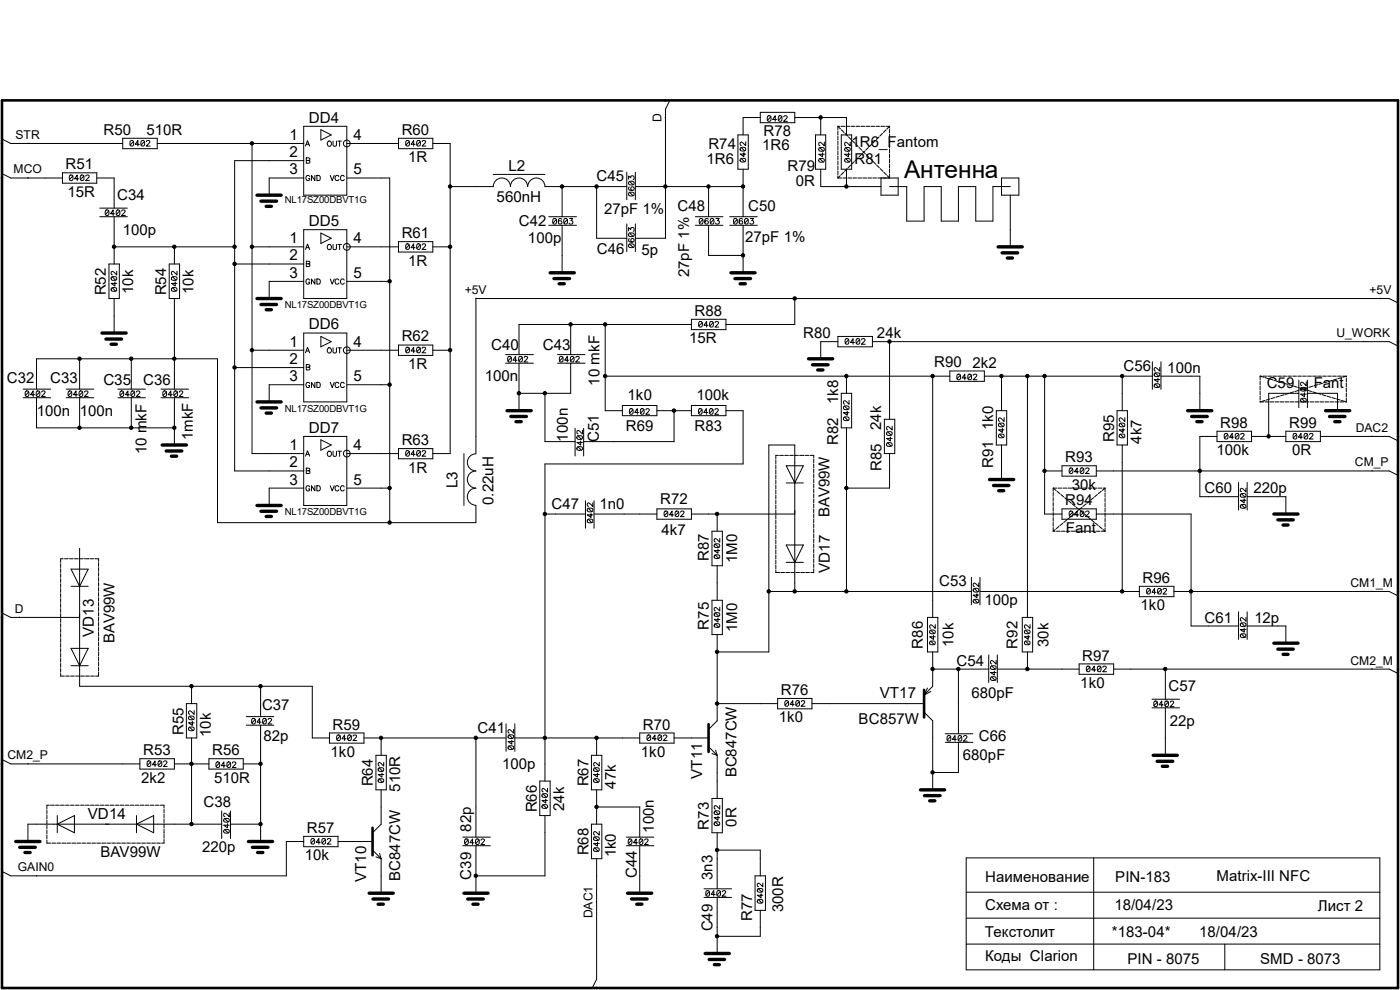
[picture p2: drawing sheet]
<svg xmlns="http://www.w3.org/2000/svg" width="297mm" height="210mm" viewBox="0 0 297 210" stroke-linecap="round" stroke-linejoin="round" font-family="sans-serif">
<defs><g id="words">
<text font-size="5.2" x="191.8" y="37.8">Антенна</text>
<g font-size="3.2">
<text x="22" y="28.6">R50</text>
<text x="31.1" y="28.6">510R</text>
<text x="61.4" y="29.7">1</text>
<text x="65.5" y="26">DD4</text>
<text x="75" y="29.7">4</text>
<text x="85.2" y="28.6">R60</text>
<text x="162" y="29">R78</text>
<text x="13.9" y="35.9">R51</text>
<text x="61.4" y="33.3">2</text>
<text x="86.6" y="34.4">1R</text>
<text x="149.9" y="34.8">1R6</text>
<text x="150.3" y="31.5">R74</text>
<text x="161.7" y="31.9">1R6</text>
<text x="180.6" y="31.1">1R6_Fantom</text>
<text x="181.3" y="34.8">R81</text>
<text x="14.3" y="41.7">15R</text>
<text x="61.4" y="37">3</text>
<text x="75" y="37">5</text>
<text x="107.9" y="36.2">L2</text>
<text x="126.5" y="38.5">C45</text>
<text x="167.1" y="36.3">R79</text>
<text x="168.9" y="39.5">0R</text>
<text x="24.9" y="42.5">C34</text>
<text x="65.5" y="48">DD5</text>
<text x="105.4" y="42.8">560nH</text>
<text x="110.1" y="48">C42</text>
<text x="128.1" y="45.4">27pF 1%</text>
<text x="143.7" y="44.7">C48</text>
<text x="158.7" y="44.7">C50</text>
<text x="26.1" y="49.8">100p</text>
<text x="61.4" y="51.6">1</text>
<text x="75" y="51.6">4</text>
<text x="85.2" y="50.5">R61</text>
<text x="112" y="51.6">100p</text>
<text x="126.6" y="53.9">C46</text>
<text x="158.1" y="51.3">27pF 1%</text>
<text x="61.4" y="55.2">2</text>
<text x="61.4" y="58.9">3</text>
<text x="75" y="58.9">5</text>
<text x="86.6" y="56.3">1R</text>
<text x="136.1" y="54">5p</text>
<text x="146.2" y="58.8" transform="rotate(-90 146.2 58.8)">27pF 1%</text>
<text x="22.4" y="62.7" transform="rotate(-90 22.4 62.7)">R52</text>
<text x="28.3" y="62.4" transform="rotate(-90 28.3 62.4)">10k</text>
<text x="35.2" y="62.7" transform="rotate(-90 35.2 62.7)">R54</text>
<text x="41.1" y="62.4" transform="rotate(-90 41.1 62.4)">10k</text>
<text x="65.5" y="69.9">DD6</text>
<text x="147.4" y="67">R88</text>
<text x="170.4" y="71.8">R80</text>
<text x="186.1" y="71.7">24k</text>
<text x="61.4" y="73.5">1</text>
<text x="61.4" y="77.2">2</text>
<text x="75" y="73.5">4</text>
<text x="85.2" y="72.4">R62</text>
<text x="104.2" y="74.3">C40</text>
<text x="115.1" y="74.3">C43</text>
<text x="146.2" y="72.8">15R</text>
<text x="198.2" y="77.9">R90</text>
<text x="206.3" y="78">2k2</text>
<text x="1.5" y="81.2">C32</text>
<text x="10.6" y="81.2">C33</text>
<text x="21.9" y="81.6">C35</text>
<text x="30.4" y="81.6">C36</text>
<text x="61.4" y="80.9">3</text>
<text x="75" y="80.9">5</text>
<text x="86.6" y="78.3">1R</text>
<text x="102.8" y="80.9">100n</text>
<text x="127.2" y="81.8" transform="rotate(-90 127.2 81.8)">10 mkF</text>
<text x="238.4" y="78.7">C56</text>
<text x="247.6" y="79">100n</text>
<text x="268.7" y="82.3">C59</text>
<text x="278.7" y="82.3">Fant</text>
<text x="7.8" y="88.2">100n</text>
<text x="16.9" y="88.2">100n</text>
<text x="133.1" y="84.9">1k0</text>
<text x="147.8" y="84.9">100k</text>
<text x="177.8" y="85.8" transform="rotate(-90 177.8 85.8)">1k8</text>
<text x="40.9" y="93.3" transform="rotate(-90 40.9 93.3)">1mkF</text>
<text x="61.4" y="95.5">1</text>
<text x="65.5" y="91.8">DD7</text>
<text x="75" y="95.5">4</text>
<text x="85.2" y="94.4">R63</text>
<text x="120.4" y="93.7" transform="rotate(-90 120.4 93.7)">100n</text>
<text x="127" y="93.8" transform="rotate(-90 127 93.8)">C51</text>
<text x="132.8" y="91.4">R69</text>
<text x="147.4" y="91.4">R83</text>
<text x="177.8" y="94.4" transform="rotate(-90 177.8 94.4)">R82</text>
<text x="186.9" y="91.2" transform="rotate(-90 186.9 91.2)">24k</text>
<text x="210.7" y="91.2" transform="rotate(-90 210.7 91.2)">1k0</text>
<text x="236.3" y="93.7" transform="rotate(-90 236.3 93.7)">R95</text>
<text x="242.1" y="94.1" transform="rotate(-90 242.1 94.1)">4k7</text>
<text x="258.9" y="90.8">R98</text>
<text x="273.5" y="90.8">R99</text>
<text x="31.1" y="96.4" transform="rotate(-90 31.1 96.4)">10 mkF</text>
<text x="61.4" y="99.1">2</text>
<text x="86.6" y="100.2">1R</text>
<text x="187" y="99.9" transform="rotate(-90 187 99.9)">R85</text>
<text x="210.7" y="99.2" transform="rotate(-90 210.7 99.2)">R91</text>
<text x="226" y="98.1">R93</text>
<text x="258.1" y="96.6">100k</text>
<text x="274.2" y="96.6">0R</text>
<text x="61.4" y="102.8">3</text>
<text x="75" y="102.8">5</text>
<text x="97.1" y="103.5" transform="rotate(-90 97.1 103.5)">L3</text>
<text x="104.7" y="107.1" transform="rotate(-90 104.7 107.1)">0.22uH</text>
<text x="117" y="107.9">C47</text>
<text x="127.2" y="107.9">1n0</text>
<text x="140" y="106.8">R72</text>
<text x="226" y="107.2">R94</text>
<text x="227.4" y="103.9">30k</text>
<text x="255.6" y="104.6">C60</text>
<text x="265.9" y="104.6">220p</text>
<text x="140.3" y="113.4">4k7</text>
<text x="176" y="109.8" transform="rotate(-90 176 109.8)">BAV99W</text>
<text x="226.1" y="113">Fant</text>
<text x="150.4" y="119" transform="rotate(-90 150.4 119)">R87</text>
<text x="156.4" y="119.5" transform="rotate(-90 156.4 119.5)">1M0</text>
<text x="176" y="121.5" transform="rotate(-90 176 121.5)">VD17</text>
<text x="199.3" y="124.4">C53</text>
<text x="242.4" y="123.7">R96</text>
<text x="208.9" y="128.4">100p</text>
<text x="242" y="129.5">1k0</text>
<text x="19.9" y="135.1" transform="rotate(-90 19.9 135.1)">VD13</text>
<text x="24.3" y="136.4" transform="rotate(-90 24.3 136.4)">BAV99W</text>
<text x="150.4" y="133.6" transform="rotate(-90 150.4 133.6)">R75</text>
<text x="156.4" y="134.2" transform="rotate(-90 156.4 134.2)">1M0</text>
<text x="195.7" y="137.6" transform="rotate(-90 195.7 137.6)">R86</text>
<text x="202.3" y="137.3" transform="rotate(-90 202.3 137.3)">10k</text>
<text x="215.9" y="137.6" transform="rotate(-90 215.9 137.6)">R92</text>
<text x="222.4" y="137.3" transform="rotate(-90 222.4 137.3)">30k</text>
<text x="255.6" y="132.1">C61</text>
<text x="266.1" y="132.1">12p</text>
<text x="202.9" y="141.2">C54</text>
<text x="229.6" y="140.1">R97</text>
<text x="165.7" y="147.4">R76</text>
<text x="186.6" y="148.1">VT17</text>
<text x="206.1" y="148.2">680pF</text>
<text x="229.2" y="145.9">1k0</text>
<text x="247.9" y="146.7">C57</text>
<text x="38.9" y="155.9" transform="rotate(-90 38.9 155.9)">R55</text>
<text x="55.6" y="150.7">C37</text>
<text x="70.6" y="154.8">R59</text>
<text x="101.3" y="155.4">C41</text>
<text x="136.4" y="154.8">R70</text>
<text x="165.2" y="153.2">1k0</text>
<text x="182.2" y="153.6">BC857W</text>
<text x="248.2" y="154">22p</text>
<text x="30.4" y="160.2">R53</text>
<text x="44.7" y="156.3" transform="rotate(-90 44.7 156.3)">10k</text>
<text x="45" y="160.2">R56</text>
<text x="55.9" y="157.3">82p</text>
<text x="70.1" y="160.6">1k0</text>
<text x="136" y="160.6">1k0</text>
<text x="204.3" y="161.3">680pF</text>
<text x="207.7" y="157.3">C66</text>
<text x="29.9" y="166">2k2</text>
<text x="45.4" y="166.1">510R</text>
<text x="79.1" y="166.8" transform="rotate(-90 79.1 166.8)">R64</text>
<text x="84.9" y="168" transform="rotate(-90 84.9 168)">510R</text>
<text x="106.5" y="163.2">100p</text>
<text x="124.8" y="166.8" transform="rotate(-90 124.8 166.8)">R67</text>
<text x="130.6" y="167.3" transform="rotate(-90 130.6 167.3)">47k</text>
<text x="149" y="165.2" transform="rotate(-90 149 165.2)">VT11</text>
<text x="156.3" y="164.9" transform="rotate(-90 156.3 164.9)">BC847CW</text>
<text x="18.6" y="173.7">VD14</text>
<text x="43.2" y="171.2">C38</text>
<text x="113.9" y="172.3" transform="rotate(-90 113.9 172.3)">R66</text>
<text x="119.7" y="172" transform="rotate(-90 119.7 172)">24k</text>
<text x="65.1" y="176.7">R57</text>
<text x="99.9" y="176.5" transform="rotate(-90 99.9 176.5)">82p</text>
<text x="138.7" y="176.7" transform="rotate(-90 138.7 176.7)">100n</text>
<text x="150.4" y="176" transform="rotate(-90 150.4 176)">R73</text>
<text x="156.3" y="175.3" transform="rotate(-90 156.3 175.3)">0R</text>
<text x="21.3" y="181.8">BAV99W</text>
<text x="42.9" y="180.7">220p</text>
<text x="64.7" y="182.5">10k</text>
<text x="124.8" y="181.5" transform="rotate(-90 124.8 181.5)">R68</text>
<text x="130.6" y="181.9" transform="rotate(-90 130.6 181.9)">1k0</text>
<text x="77.7" y="187.2" transform="rotate(-90 77.7 187.2)">VT10</text>
<text x="84.9" y="186.8" transform="rotate(-90 84.9 186.8)">BC847CW</text>
<text x="99.9" y="186.6" transform="rotate(-90 99.9 186.6)">C39</text>
<text x="135.1" y="186.3" transform="rotate(-90 135.1 186.3)">C44</text>
<text x="151.1" y="186.7" transform="rotate(-90 151.1 186.7)">3n3</text>
<text x="209" y="187.1">Наименование</text>
<text x="236.6" y="187">PIN-183</text>
<text x="258.1" y="186.9">Matrix-III NFC</text>
<text x="151.1" y="197.6" transform="rotate(-90 151.1 197.6)">C49</text>
<text x="159.6" y="195.4" transform="rotate(-90 159.6 195.4)">R77</text>
<text x="166.1" y="193.5" transform="rotate(-90 166.1 193.5)">300R</text>
<text x="209" y="193">Схема от :</text>
<text x="236.4" y="193.1">18/04/23</text>
<text x="279.6" y="193.3">Лист 2</text>
<text x="208.9" y="198.8">Текстолит</text>
<text x="209" y="203.9">Коды Clarion</text>
<text x="235.9" y="198.8">*183-04*</text>
<text x="254.4" y="198.8">18/04/23</text>
<text x="239.2" y="204.5">PIN - 8075</text>
<text x="267.3" y="204.5">SMD - 8073</text>
</g>
<g font-size="2.6">
<text x="3.3" y="29.5">STR</text>
<text x="140.3" y="25.9" transform="rotate(-90 140.3 25.9)">D</text>
<text x="2.9" y="36.8">MCO</text>
<text x="98.6" y="62.4">+5V</text>
<text x="290.5" y="62.4">+5V</text>
<text x="283.5" y="71.5">U_WORK</text>
<text x="287.6" y="91.6">DAC2</text>
<text x="287.4" y="98.9">CM_P</text>
<text x="286.5" y="124.5">CM1_M</text>
<text x="3.1" y="130">D</text>
<text x="286.5" y="141">CM2_M</text>
<text x="1.6" y="161.1">CM2_P</text>
<text x="3.8" y="184.9">GAIN0</text>
<text x="125.7" y="194.8" transform="rotate(-90 125.7 194.8)">DAC1</text>
</g>
<g font-size="2">
<text x="60.4" y="43.1">NL17SZ00DBVT1G</text>
<text x="60.4" y="65.4">NL17SZ00DBVT1G</text>
<text x="60.4" y="87.3">NL17SZ00DBVT1G</text>
<text x="60.4" y="109.3">NL17SZ00DBVT1G</text>
</g>
</g></defs>
<g fill="none" stroke="#000" stroke-width=".21">
<path d="M.4 36.8l1.9 1h11M.4 29.5l1.9 .9h23.7M5.9 30.4h.1M5.9 37.6v.2M13.3 36.7h7.2v2.2h-7.2zM14.9 37.2l.1-.1a.61 .61 0 0 1 .5 .6 .61 .61 0 0 1-.5 .6l-.3-.2zM15.5 37.3l-.8 .8M16.7 37.9h-.9l.6-.8v1.2M17.2 37.2l.2-.1a.61 .61 0 0 1 .4 .6 .61 .61 0 0 1-.4 .6l-.3-.2zM17.8 37.3l-.7 .8M18.2 37.4a.37 .37 0 0 1 .4-.3 .37 .37 0 0 1 .3 .4l-.7 .8h.8M20.5 37.8h3.7v6.4"/>
<path d="M26 29.3h7.4v2.2h-7.4zM27.7 29.8h.2a.61 .61 0 0 1 .5 .6 .61 .61 0 0 1-.5 .6l-.3-.2zM28.3 30l-.7 .8M29.5 30.6h-.8l.6-.8v1.2M30.1 29.8h.1a.61 .61 0 0 1 .5 .6 .61 .61 0 0 1-.5 .6l-.3-.2zM30.6 30l-.7 .8M31.1 30.1a.37 .37 0 0 1 .4-.3 .37 .37 0 0 1 .3 .3l-.8 .9h.8M33.4 30.4h31M53.5 30.4v65.8h10.9M64.4 37.8h-7.3v3.6M64.4 34.1h-14.6v65.8h14.6M64.4 26.8h9.2v14.6h-9.2z"/>
<path d="M64.8 31l.4-1.2 .5 1.2M65 30.6h.5M65 34h.4M65 33.5l.7 .1v.4h-.3l.3 .2v.3l-.7 .1zM65.7 37.5a.45 .45 0 0 0-.6-.2 .45 .45 0 0 0-.2 .6 .4 .4 0 0 0 .4 .4 .4 .4 0 0 0 .4-.4h-.3M66.8 37.2v1.1l-.7-1.1v1.1M67.2 37.2a.57 .57 0 0 1 .8 .6 .57 .57 0 0 1-.8 .5zM68.1 27.5l2.2 1.1-2.2 1.1zM69.6 30a.52 .52 0 0 1 .7 .5 .52 .52 0 0 1-.7 .4l-.2-.5zM70.1 37.2l.4 1.1 .4-1.1M70.7 29.9v1l.3 .1 .3-.1 .1-1M71.7 29.9h.7"/>
<path d="M71.9 37.5a.45 .45 0 0 0-.6-.2 .45 .45 0 0 0-.2 .6 .42 .42 0 0 0 .3 .4 .42 .42 0 0 0 .5-.2M72.1 29.9v1.1M73 37.5a.45 .45 0 0 0-.6-.2 .45 .45 0 0 0-.2 .6 .42 .42 0 0 0 .4 .4 .42 .42 0 0 0 .4-.2M73.6 37.8h9.1v73.1M73.6 30.4h10.9M84.5 29.3h7.3v2.2h-7.3zM86.2 29.8h.2a.61 .61 0 0 1 .5 .6 .61 .61 0 0 1-.5 .6l-.3-.2zM86.8 30l-.7 .8M88.1 30.6h-.9l.6-.8v1.2M88.6 29.8h.1a.61 .61 0 0 1 .5 .6 .61 .61 0 0 1-.5 .6l-.3-.2zM89.2 30l-.8 .8M89.6 30.1a.37 .37 0 0 1 .4-.3 .37 .37 0 0 1 .3 .3l-.8 .9h.8"/>
<path d="M91.8 30.4h3.7v65.8h-3.7M95.5 39.6h9.1a1.82 1.82 0 0 1 1.9-1.8 1.82 1.82 0 0 1 1.8 1.8 1.82 1.82 0 0 1 1.8-1.8 1.82 1.82 0 0 1 1.8 1.8M104.6 37h11M112 39.6a1.82 1.82 0 0 1 1.8-1.8 1.82 1.82 0 0 1 1.8 1.8h17.4M119.3 39.6v6.4M126.6 39.6v10.9h6.4M133 36.5v5.9M133.3 38v-.7l.5 .4a.4 .4 0 0 1 .4-.4 .4 .4 0 0 1 .4 .3 .4 .4 0 0 1-.3 .5M133.4 38.6l.9-.1 .2 .3a.61 .61 0 0 1-.6 .4 .61 .61 0 0 1-.6-.4zM133.5 39.7l-.1 .2a.58 .58 0 0 0 .6 .5 .58 .58 0 0 0 .5-.6 .38 .38 0 0 0-.7 0 .38 .38 0 0 0 .4 .6M133.6 38.5l.7 .7M134.8 39.6h22.8"/>
<path d="M134.8 36.5v5.9M141.1 24.9h.1M142.1 21.3l-.9 1.9v27.3h-6.4M150.3 39.6v6.4M156.5 28.6h2.2v7.3h-2.2zM157.1 33.7l.9-.1 .2 .3a.61 .61 0 0 1-.6 .5 .61 .61 0 0 1-.6-.5zM157.1 31.4l.9-.1 .2 .3a.61 .61 0 0 1-.6 .5 .61 .61 0 0 1-.6-.5zM157.2 33.6l.8 .7M157.2 31.3l.8 .7M157.6 35.9v10.1M157.8 32.4v.8l-.8-.5h1.2M158.2 30.1v.8l-.8-.8a.37 .37 0 0 0-.4 .4 .37 .37 0 0 0 .3 .4"/>
<path d="M161.3 23.8h7.3v2.2h-7.3zM161.3 24.9h-3.7v3.7M162.9 24.6h.2a.61 .61 0 0 1 .5 .5 .61 .61 0 0 1-.5 .6l-.3-.2zM163.5 24.8l-.7 .7M164.8 25.4h-.9l.6-.8v1.1M165.3 24.6h.1a.61 .61 0 0 1 .5 .5 .61 .61 0 0 1-.5 .6l-.3-.2zM165.9 24.8l-.8 .7M166.3 24.8a.37 .37 0 0 1 .4-.3 .37 .37 0 0 1 .3 .4l-.8 .8h.8M168.6 24.9h11v3.7M173 28.6h2.2v7.3h-2.2zM173.7 33.8l1-.1 .2 .3a.61 .61 0 0 1-.6 .4 .61 .61 0 0 1-.6-.4zM173.7 31.5l1-.2 .2 .3a.61 .61 0 0 1-.6 .5 .61 .61 0 0 1-.6-.5z"/>
<path d="M173.9 33.7l.8 .7M173.9 31.3l.8 .7M174.1 35.9v3.7h12.8M174.1 24.9v3.7M174.5 32.4v.9l-.8-.6h1.2M174.9 30.1v.8l-.9-.7a.37 .37 0 0 0-.3 .3 .37 .37 0 0 0 .2 .4M178.5 28.6h2.2v7.3h-2.2zM179.2 33.8l1-.1 .2 .3a.61 .61 0 0 1-.6 .4 .61 .61 0 0 1-.6-.4zM179.2 31.5l1-.2 .2 .3a.61 .61 0 0 1-.6 .5 .61 .61 0 0 1-.6-.5zM179.4 33.7l.8 .7M179.4 31.3l.8 .7M179.6 35.9v3.7"/>
<path d="M180 32.4v.9l-.8-.6h1.2M180.4 30.1v.8l-.9-.7a.37 .37 0 0 0-.3 .3 .37 .37 0 0 0 .3 .4M186.9 37.8h3.6v3.6h-3.6zM188.7 39.6h3.7v7.3h3.6v-7.3h3.7v7.3h3.6v-7.3h3.7v7.3h3.7v-7.3h3.6M212.5 37.8h3.7v3.6h-3.7zM21.2 46h5.8M21.2 44.2h5.8M22.5 44.6l.1-.1a.61 .61 0 0 1 .5 .6 .61 .61 0 0 1-.5 .6l-.2-.2zM23.1 44.7l-.7 .8M23.1 56h2.2v7.3h-2.2zM23.6 58.8l1-.1 .2 .3a.61 .61 0 0 1-.6 .5 .61 .61 0 0 1-.6-.5zM23.8 58.7l.8 .7"/>
<path d="M24.2 52.4h25.6M24.2 46v10M24.3 45.3h-.8l.5-.8v1.2M24.4 59.8v.9l-.8-.6h1.2M24.8 57.5v.8l-.9-.7a.37 .37 0 0 0-.3 .3 .37 .37 0 0 0 .2 .4M24.8 44.6l.2-.1a.61 .61 0 0 1 .4 .6 .61 .61 0 0 1-.4 .6l-.3-.2zM25.4 44.7l-.7 .8M25.8 44.8a.37 .37 0 0 1 .4-.3 .37 .37 0 0 1 .3 .4l-.7 .8h.8M35.9 56h2.2v7.3h-2.2zM36.4 58.8l.9-.1 .2 .3a.61 .61 0 0 1-.5 .5 .61 .61 0 0 1-.6-.5zM36.6 58.7l.7 .7M37 52.4v3.6"/>
<path d="M37.2 59.8v.9l-.8-.6h1.1M37.5 57.5v.8l-.8-.7a.37 .37 0 0 0-.4 .3 .37 .37 0 0 0 .3 .4M49.8 56h14.6M53.5 52.4h10.9M64.4 59.7h-7.3v3.6M64.4 48.7h9.2v14.6h-9.2zM64.8 52.9l.4-1.1 .5 1.1M65 52.5h.5M65 56h.4M65 55.4l.7 .1v.4l-.3 .1 .3 .1v.4l-.7 .1zM65.7 59.4a.45 .45 0 0 0-.6-.2 .45 .45 0 0 0-.2 .7 .4 .4 0 0 0 .4 .4 .4 .4 0 0 0 .4-.4h-.3M66.8 59.2v1.1l-.7-1.1v1.1"/>
<path d="M67.2 59.2a.57 .57 0 0 1 .8 .5 .57 .57 0 0 1-.8 .6zM68.1 49.4l2.2 1.1-2.2 1.1zM69.6 51.9a.52 .52 0 0 1 .7 .5 .52 .52 0 0 1-.7 .4l-.2-.5zM70.1 59.2l.4 1.1 .4-1.1M70.7 51.9v.9l.3 .2 .3-.2 .1-.9M71.7 51.9h.7M71.9 59.4a.45 .45 0 0 0-.6-.2 .45 .45 0 0 0-.2 .7 .42 .42 0 0 0 .3 .4 .42 .42 0 0 0 .5-.3M72.1 51.9v1.1M73 59.4a.45 .45 0 0 0-.6-.2 .45 .45 0 0 0-.2 .7 .42 .42 0 0 0 .4 .4 .42 .42 0 0 0 .4-.3M73.6 59.7h9.1M73.6 52.4h10.9M84.5 51.3h7.3v2.2h-7.3z"/>
<path d="M86.2 51.8l.2-.1a.61 .61 0 0 1 .5 .6 .61 .61 0 0 1-.5 .6l-.3-.2zM86.8 51.9l-.7 .8M88.1 52.5h-.9l.6-.8v1.2M88.6 51.8l.1-.1a.61 .61 0 0 1 .5 .6 .61 .61 0 0 1-.5 .6l-.3-.2zM89.2 51.9l-.8 .8M89.6 52a.37 .37 0 0 1 .4-.3 .37 .37 0 0 1 .3 .4l-.8 .8h.8M91.8 52.4h3.7M116.4 46h5.9M116.4 47.8h5.9M117.4 46.4h.2a.61 .61 0 0 1 .5 .5 .61 .61 0 0 1-.5 .6l-.3-.2zM118 46.6l-.7 .7M119.2 46.5l-.3-.1a.58 .58 0 0 0-.5 .6 .58 .58 0 0 0 .6 .5 .38 .38 0 0 0 0-.7 .38 .38 0 0 0-.6 .4"/>
<path d="M119.3 47.8v10.1M119.8 46.4h.1a.61 .61 0 0 1 .5 .5 .61 .61 0 0 1-.5 .6l-.3-.2zM120.4 46.6l-.8 .7M120.8 46.4h.7l-.4 .4a.4 .4 0 0 1 .4 .4 .4 .4 0 0 1-.3 .4 .4 .4 0 0 1-.5-.3M133 47.5v5.9M133.3 49v-.7l.5 .4a.4 .4 0 0 1 .4-.4 .4 .4 0 0 1 .4 .3 .4 .4 0 0 1-.3 .5M133.4 51.9l.9-.1 .2 .3a.61 .61 0 0 1-.6 .4 .61 .61 0 0 1-.6-.4zM133.4 49.6l.9-.2 .2 .3a.61 .61 0 0 1-.6 .5 .61 .61 0 0 1-.6-.5zM133.4 40.9l.9-.1 .2 .3a.61 .61 0 0 1-.6 .5 .61 .61 0 0 1-.6-.5zM133.5 50.6l-.1 .3a.58 .58 0 0 0 .6 .5 .58 .58 0 0 0 .5-.6 .38 .38 0 0 0-.7 0 .38 .38 0 0 0 .4 .6M133.6 51.8l.7 .7M133.6 49.4l.7 .8"/>
<path d="M133.6 40.8l.7 .7M134.8 47.5v5.9M147.5 46h5.9M147.5 47.8h5.9M148.5 46.4h.2a.61 .61 0 0 1 .4 .5 .61 .61 0 0 1-.4 .6l-.3-.2zM149.1 46.6l-.7 .7M150.2 46.5l-.2-.1a.58 .58 0 0 0-.5 .6 .58 .58 0 0 0 .6 .5 .38 .38 0 0 0 0-.7 .38 .38 0 0 0-.6 .4M150.3 47.8v6.4h7.3M150.8 46.4h.2a.61 .61 0 0 1 .5 .5 .61 .61 0 0 1-.5 .6l-.3-.2zM151.4 46.6l-.7 .7M151.9 46.4h.7l-.4 .4a.4 .4 0 0 1 .4 .4 .4 .4 0 0 1-.3 .4 .4 .4 0 0 1-.5-.3M154.8 46h5.9"/>
<path d="M154.8 47.8h5.9M155.8 46.4h.2a.61 .61 0 0 1 .4 .5 .61 .61 0 0 1-.4 .6l-.3-.2zM156.4 46.6l-.7 .7M157.5 46.5l-.2-.1a.58 .58 0 0 0-.5 .6 .58 .58 0 0 0 .6 .5 .38 .38 0 0 0 0-.7 .38 .38 0 0 0-.6 .4M157.6 47.8v10.1M158.1 46.4h.2a.61 .61 0 0 1 .5 .5 .61 .61 0 0 1-.5 .6l-.3-.2zM158.7 46.6l-.7 .7M159.2 46.4h.7l-.4 .4a.4 .4 0 0 1 .4 .4 .4 .4 0 0 1-.3 .4 .4 .4 0 0 1-.5-.3M214.3 41.4v11M16.9 76.1v6.4M23.6 61.2l1-.2 .2 .3a.61 .61 0 0 1-.6 .5 .61 .61 0 0 1-.6-.5zM23.8 61l.8 .8"/>
<path d="M24.2 63.3v7.4M27.9 76.1v6.4M36.4 61.2l.9-.2 .2 .3a.61 .61 0 0 1-.5 .5 .61 .61 0 0 1-.6-.5zM36.6 61l.7 .8M37 63.3v19.2M49.8 78h14.6M53.5 74.3h10.9M64.4 70.7h9.2v14.6h-9.2zM64.8 74.8l.4-1.1 .5 1.1M65 74.5h.5M65 77.9h.4M65 77.3l.7 .2v.3l-.3 .1 .3 .2v.3l-.7 .1z"/>
<path d="M68.1 71.4l2.2 1.1-2.2 1.1zM69.6 73.8a.52 .52 0 0 1 .7 .6 .52 .52 0 0 1-.7 .4l-.2-.6zM70.7 73.8v1l.3 .1 .3-.1 .1-1M71.7 73.8h.7M72.1 73.8v1.1M73.6 74.3h10.9M84.5 73.2h7.3v2.2h-7.3zM86.2 73.7h.2a.61 .61 0 0 1 .5 .6 .61 .61 0 0 1-.5 .5l-.3-.2zM86.8 73.9l-.7 .7M88.1 74.5h-.9l.6-.8v1.1M88.6 73.7h.1a.61 .61 0 0 1 .5 .6 .61 .61 0 0 1-.5 .5l-.3-.2zM89.2 73.9l-.8 .7"/>
<path d="M89.6 73.9a.37 .37 0 0 1 .4-.3 .37 .37 0 0 1 .3 .4l-.8 .8h.8M91.8 74.3h3.7M101 63.3h193.7l1.9 1M101 63.2v33M107.3 75.2h5.9M107.3 77h5.9M107.9 75.6h.1a.61 .61 0 0 1 .5 .6 .61 .61 0 0 1-.5 .6l-.3-.2zM108.5 75.8l-.8 .8M109.7 76.4h-.9l.6-.8v1.2M110.1 77v10.1M110.2 75.6h.2a.61 .61 0 0 1 .4 .6 .61 .61 0 0 1-.4 .6l-.3-.2zM110.8 75.8l-.7 .8"/>
<path d="M111.2 75.9a.37 .37 0 0 1 .4-.3 .37 .37 0 0 1 .3 .3l-.7 .9h.8M118.3 75.2h5.8M118.3 77h5.8M118.8 75.6h.2a.61 .61 0 0 1 .5 .6 .61 .61 0 0 1-.5 .6l-.3-.2zM119.4 75.8l-.7 .8M120.6 76.4h-.8l.6-.8v1.2M121.1 77v6.4h-11M121.1 68.8v6.4M121.2 75.6h.1a.61 .61 0 0 1 .5 .6 .61 .61 0 0 1-.5 .6l-.3-.2zM121.8 75.8l-.8 .8M122.2 75.9a.37 .37 0 0 1 .4-.3 .37 .37 0 0 1 .3 .3l-.8 .9h.8M128.4 79.8h73.1"/>
<path d="M128.4 68.8v18.3h3.6M146.7 68.8h-36.6v6.4M146.7 67.7h7.3v2.2h-7.3zM148.4 68.2h.1a.61 .61 0 0 1 .5 .6 .61 .61 0 0 1-.5 .6l-.2-.2zM149 68.4l-.7 .8M150.2 69h-.8l.5-.8v1.2M150.7 68.2h.2a.61 .61 0 0 1 .4 .6 .61 .61 0 0 1-.4 .6l-.3-.2zM151.3 68.4l-.7 .8M151.7 68.5a.37 .37 0 0 1 .4-.3 .37 .37 0 0 1 .3 .3l-.7 .9h.8M168.6 63.3v5.5h-14.6M177.8 72.5h-3.7v3.6M177.8 71.4h7.3v2.2h-7.3z"/>
<path d="M179.5 71.9l.1-.1a.61 .61 0 0 1 .5 .6 .61 .61 0 0 1-.5 .6l-.3-.2zM179.6 79.8v3.6M180 72.1l-.7 .7M181.3 72.6h-.9l.6-.8v1.2M181.8 71.9l.1-.1a.61 .61 0 0 1 .5 .6 .61 .61 0 0 1-.5 .6l-.2-.2zM182.4 72.1l-.7 .7M182.8 72.1a.37 .37 0 0 1 .4-.3 .37 .37 0 0 1 .3 .4l-.7 .8h.8M185.1 72.5h109.6l1.9 .9M188.7 72.5v16.4M197.9 79.8v51.2M201.5 78.7h7.3v2.2h-7.3zM203.2 79.4h.1a.61 .61 0 0 1 .5 .6 .61 .61 0 0 1-.5 .6l-.3-.3z"/>
<path d="M203.8 79.6l-.8 .7M205.5 79.4h.2a.61 .61 0 0 1 .4 .6 .61 .61 0 0 1-.4 .6l-.3-.3zM206.1 79.6l-.7 .7M206.5 79.6a.37 .37 0 0 1 .4-.2 .37 .37 0 0 1 .3 .3l-.7 .9h.8M208.8 79.8h35.7M212.5 79.8v7.3M218 79.8v51.2M221.6 79.8v29.3h3.7M238.1 79.8v7.3M244.5 76.8v5.8M244.9 79.2l.9-.1 .2 .3a.61 .61 0 0 1-.6 .5 .61 .61 0 0 1-.5-.5zM245.1 79.1l.7 .7"/>
<path d="M246 77.9v.8l-.8-.7a.37 .37 0 0 0-.4 .3 .37 .37 0 0 0 .3 .4M246.3 79.8h8.3v7.3M246.3 76.8v5.8M289.3 72.4v.1M292.9 63.2v.1M4.9 82.5h5.9M4.9 84.4h5.9M5.5 83l.2-.1a.61 .61 0 0 1 .4 .6 .61 .61 0 0 1-.4 .6l-.3-.2zM6.1 83.1l-.7 .8M7.3 83.7h-.8l.5-.8v1.2M7.7 82.5v-6.4h38.4v34.8h54.9v-3.7M7.7 84.4v6.4h29.3"/>
<path d="M7.8 83l.2-.1a.61 .61 0 0 1 .5 .6 .61 .61 0 0 1-.5 .6l-.3-.2zM8.4 83.1l-.7 .8M8.8 83.2a.37 .37 0 0 1 .4-.3 .37 .37 0 0 1 .4 .4l-.8 .8h.8M14.1 82.5h5.8M14.1 84.4h5.8M14.6 83l.2-.1a.61 .61 0 0 1 .4 .6 .61 .61 0 0 1-.4 .6l-.3-.2zM15.2 83.1l-.7 .8M16.4 83.7h-.8l.5-.8v1.2M16.9 84.4v6.4M16.9 83l.2-.1a.61 .61 0 0 1 .5 .6 .61 .61 0 0 1-.5 .6l-.3-.2zM17.5 83.1l-.7 .8M17.9 83.2a.37 .37 0 0 1 .4-.3 .37 .37 0 0 1 .4 .4l-.8 .8h.8"/>
<path d="M25 82.5h5.9M25 84.4h5.9M25.6 83l.2-.1a.61 .61 0 0 1 .5 .6 .61 .61 0 0 1-.5 .6l-.3-.2zM26.2 83.1l-.7 .8M27.4 83.7h-.8l.5-.8v1.2M27.9 84.4v6.4M27.9 83l.2-.1a.61 .61 0 0 1 .5 .6 .61 .61 0 0 1-.5 .6l-.3-.2zM28.5 83.1l-.7 .8M29 83.2a.37 .37 0 0 1 .4-.3 .37 .37 0 0 1 .3 .4l-.8 .8h.8M34.2 82.5h5.8M34.2 84.4h5.8M34.7 83l.2-.1a.61 .61 0 0 1 .5 .6 .61 .61 0 0 1-.5 .6l-.3-.2z"/>
<path d="M35.3 83.1l-.7 .8M36.5 83.7h-.8l.5-.8v1.2M37 84.4v10M37 83l.2-.1a.61 .61 0 0 1 .5 .6 .61 .61 0 0 1-.5 .6l-.3-.2zM37.6 83.1l-.7 .8M38.1 83.2a.37 .37 0 0 1 .4-.3 .37 .37 0 0 1 .3 .4l-.8 .8h.8M64.4 81.6h-7.3v3.7M64.4 92.6h9.2v14.6h-9.2zM64.8 96.8l.4-1.2 .5 1.2M65 96.4h.5M65 99.9h.4M65 99.3l.7 .1v.4l-.3 .1 .3 .2v.3l-.7 .1z"/>
<path d="M65.7 81.4a.45 .45 0 0 0-.6-.2 .45 .45 0 0 0-.2 .6 .4 .4 0 0 0 .4 .4 .4 .4 0 0 0 .4-.4h-.3M66.8 81.1v1.1l-.7-1.1v1.1M67.2 81.1a.57 .57 0 0 1 .8 .6 .57 .57 0 0 1-.8 .5zM68.1 93.3l2.2 1.1-2.2 1.1zM69.6 95.8a.52 .52 0 0 1 .7 .5 .52 .52 0 0 1-.7 .4l-.2-.6zM70.1 81.1l.4 1.1 .4-1.1M70.7 95.7v1l.3 .1 .3-.1 .1-1M71.7 95.7h.7M71.9 81.4a.45 .45 0 0 0-.6-.2 .45 .45 0 0 0-.2 .6 .42 .42 0 0 0 .3 .4 .42 .42 0 0 0 .5-.2M72.1 95.7v1.1M73 81.4a.45 .45 0 0 0-.6-.2 .45 .45 0 0 0-.2 .6 .42 .42 0 0 0 .4 .4 .42 .42 0 0 0 .4-.2M73.6 81.6h9.1"/>
<path d="M73.6 96.2h10.9M84.5 95.2h7.3v2.1h-7.3zM86.2 95.6h.2a.61 .61 0 0 1 .5 .6 .61 .61 0 0 1-.5 .6l-.3-.2zM86.8 95.8l-.7 .8M88.1 96.4h-.9l.6-.8v1.2M88.6 95.6h.1a.61 .61 0 0 1 .5 .6 .61 .61 0 0 1-.5 .6l-.3-.2zM89.2 95.8l-.8 .8M89.6 95.8a.37 .37 0 0 1 .4-.2 .37 .37 0 0 1 .3 .3l-.8 .9h.8M98.4 96.2v11M101 96.3a1.82 1.82 0 0 0-1.9 1.8 1.82 1.82 0 0 0 1.9 1.8 1.82 1.82 0 0 0-1.9 1.8 1.82 1.82 0 0 0 1.9 1.8 1.82 1.82 0 0 0-1.9 1.9 1.82 1.82 0 0 0 1.9 1.8M115.6 83.4v10.3h6.4M122 90.8v5.9"/>
<path d="M122.4 94.9l1-.1 .2 .3a.61 .61 0 0 1-.6 .5 .61 .61 0 0 1-.6-.5zM122.4 92.6l1-.1 .2 .3a.61 .61 0 0 1-.6 .4 .61 .61 0 0 1-.6-.4zM122.6 94.8l.8 .7M122.6 92.5l.8 .7M123.2 93.6v.8l-.8-.5h1.2M123.6 91.3v.8l-.9-.8a.37 .37 0 0 0-.3 .3 .37 .37 0 0 0 .2 .4M123.8 90.8v5.9M132 86h7.4v2.2h-7.4zM133.7 86.7h.2a.61 .61 0 0 1 .4 .6 .61 .61 0 0 1-.4 .6l-.3-.2zM134.3 86.9l-.7 .8M135.5 87.5h-.8l.5-.8v1.2M136 86.7h.2a.61 .61 0 0 1 .5 .6 .61 .61 0 0 1-.5 .6l-.3-.2z"/>
<path d="M136.6 86.9l-.7 .8M137 87a.37 .37 0 0 1 .4-.3 .37 .37 0 0 1 .4 .3l-.8 .9h.8M139.4 87.1h7.3M143 87.1v6.6h-19.2M146.7 86h7.3v2.2h-7.3zM148.3 86.7h.2a.61 .61 0 0 1 .5 .6 .61 .61 0 0 1-.5 .6l-.3-.2zM148.9 86.9l-.7 .8M150.2 87.5h-.9l.6-.8v1.2M150.7 86.7h.1a.61 .61 0 0 1 .5 .6 .61 .61 0 0 1-.5 .6l-.3-.2zM151.3 86.9l-.8 .8M151.7 87a.37 .37 0 0 1 .4-.3 .37 .37 0 0 1 .3 .3l-.8 .9h.8M154 87.1h3.6v11.3h-42v67.3"/>
<path d="M166.8 98.8h3.6l-1.8 3.6zM178.5 83.4h2.2v7.4h-2.2zM179 88.6l.9-.1 .2 .3a.61 .61 0 0 1-.6 .4 .61 .61 0 0 1-.6-.4zM179 86.3l.9-.2 .2 .3a.61 .61 0 0 1-.6 .5 .61 .61 0 0 1-.6-.5zM179.2 88.5l.7 .7M179.2 86.1l.7 .8M179.6 90.8v34.7M179.7 87.2v.9l-.8-.6h1.2M180.1 85v.8l-.8-.8a.37 .37 0 0 0-.4 .3 .37 .37 0 0 0 .3 .4M187.6 88.9h2.2v7.3h-2.2zM188.1 94.1l1-.2 .2 .3a.61 .61 0 0 1-.6 .5 .61 .61 0 0 1-.6-.5zM188.1 91.7l1-.1 .2 .3a.61 .61 0 0 1-.6 .5 .61 .61 0 0 1-.6-.5z"/>
<path d="M188.3 93.9l.8 .8M188.3 91.6l.8 .7M188.7 96.2v7.3h-9.1M188.9 92.7v.9l-.8-.6h1.2M189.3 90.4v.8l-.9-.7a.37 .37 0 0 0-.3 .3 .37 .37 0 0 0 .2 .4M205 80.2h-.9l.6-.8v1.2M211.4 87.1h2.2v7.3h-2.2zM211.9 92.2l.9-.1 .2 .3a.61 .61 0 0 1-.6 .5 .61 .61 0 0 1-.6-.5zM211.9 89.9l.9-.1 .2 .3a.61 .61 0 0 1-.6 .5 .61 .61 0 0 1-.6-.5zM212 92.1l.8 .7M212 89.8l.8 .7M212.5 94.4v7.3"/>
<path d="M212.6 90.9v.8l-.8-.5h1.2M213 88.6v.8l-.8-.8a.37 .37 0 0 0-.4 .4 .37 .37 0 0 0 .3 .4M221.6 99.9h3.7M225.3 98.8h7.3v2.2h-7.3zM227 99.3h.2a.61 .61 0 0 1 .4 .6 .61 .61 0 0 1-.4 .6l-.3-.3zM227.6 99.5l-.7 .7M229.3 99.3h.2a.61 .61 0 0 1 .5 .6 .61 .61 0 0 1-.5 .6l-.3-.3zM229.9 99.5l-.7 .7M230.3 99.5a.37 .37 0 0 1 .4-.2 .37 .37 0 0 1 .4 .3l-.8 .9h.8M232.6 99.9h62.1l1.9 .9M237 87.1h2.2v7.3h-2.2zM237.5 92.2l.9-.1 .2 .3a.61 .61 0 0 1-.6 .5 .61 .61 0 0 1-.6-.5z"/>
<path d="M237.5 89.9l.9-.1 .2 .3a.61 .61 0 0 1-.6 .5 .61 .61 0 0 1-.6-.5zM237.7 92.1l.7 .7M237.7 89.8l.7 .7M238.1 94.4v31.1M238.3 90.9v.8l-.9-.5h1.2M238.6 88.6v.8l-.8-.8a.37 .37 0 0 0-.4 .4 .37 .37 0 0 0 .3 .4M244.9 81.6l.9-.2 .2 .3a.61 .61 0 0 1-.6 .5 .61 .61 0 0 1-.5-.5zM245.1 81.4l.7 .8M245.7 80.2v.9l-.8-.6h1.1M258.2 92.6h-3.6v12.8h8.2M258.2 91.5h7.3v2.2h-7.3zM259.9 92l.2-.1a.61 .61 0 0 1 .4 .6 .61 .61 0 0 1-.4 .6l-.3-.2z"/>
<path d="M260.5 92.2l-.7 .7M261.7 92.8h-.8l.5-.9v1.2M262.2 92l.2-.1a.61 .61 0 0 1 .5 .6 .61 .61 0 0 1-.5 .6l-.3-.2zM262.8 92.2l-.7 .7M263.2 92.2a.37 .37 0 0 1 .4-.3 .37 .37 0 0 1 .3 .4l-.7 .8h.8M265.5 92.6h7.3M272.8 91.5h7.3v2.2h-7.3zM274.5 92l.2-.1a.61 .61 0 0 1 .4 .6 .61 .61 0 0 1-.4 .6l-.3-.2zM275.1 92.2l-.7 .7M275.5 83.4h-6.3v9.2M275.5 80.6v5.9M276 84.7l.9-.2 .2 .3a.61 .61 0 0 1-.6 .5 .61 .61 0 0 1-.6-.5z"/>
<path d="M276 82.3l.9-.1 .2 .3a.61 .61 0 0 1-.6 .5 .61 .61 0 0 1-.6-.5zM276.1 84.5l.8 .8M276.1 82.2l.8 .7M276.3 92.8h-.8l.5-.9v1.2M276.7 83.3v.9l-.8-.6h1.2M276.8 92l.2-.1a.61 .61 0 0 1 .5 .6 .61 .61 0 0 1-.5 .6l-.3-.2zM277.1 81v.8l-.8-.7a.37 .37 0 0 0-.4 .3 .37 .37 0 0 0 .3 .4M277.4 83.4h6.4v3.7M277.4 80.6v5.9M277.4 92.2l-.7 .7M277.8 92.2a.37 .37 0 0 1 .4-.3 .37 .37 0 0 1 .4 .4l-.8 .8h.8M280.1 92.6h14.6l1.9 .9"/>
<path d="M291.1 92.5v.1M291.1 99.8v.1M16.9 116.3v29.3h49.4v10.9h3.6M64.4 103.5h-7.3v3.7M65.7 103.3a.45 .45 0 0 0-.6-.2 .45 .45 0 0 0-.2 .6 .4 .4 0 0 0 .4 .4 .4 .4 0 0 0 .4-.4h-.3M66.8 103v1.1l-.7-1.1v1.1M67.2 103a.57 .57 0 0 1 .8 .6 .57 .57 0 0 1-.8 .5zM70.1 103l.4 1.1 .4-1.1M71.9 103.3a.45 .45 0 0 0-.6-.2 .45 .45 0 0 0-.2 .6 .42 .42 0 0 0 .3 .4 .42 .42 0 0 0 .5-.2M73 103.3a.45 .45 0 0 0-.6-.2 .45 .45 0 0 0-.2 .6 .42 .42 0 0 0 .4 .4 .42 .42 0 0 0 .4-.2M73.6 103.5h9.1M115.6 109.1h8.6"/>
<path d="M124.2 106.2v5.9M124.6 110.3l1-.1 .2 .2a.61 .61 0 0 1-.6 .5 .61 .61 0 0 1-.6-.5zM124.6 107.9l1-.1 .2 .3a.61 .61 0 0 1-.6 .5 .61 .61 0 0 1-.6-.5zM124.8 110.2l.8 .7M124.8 107.8l.8 .7M125.4 108.9v.9l-.8-.6h1.2M125.8 106.6v.8l-.9-.7a.37 .37 0 0 0-.3 .3 .37 .37 0 0 0 .2 .4M126 109.1h13.4M126 106.2v5.9M139.4 107.9h7.3v2.3h-7.3zM141.1 108.5l.1-.1a.61 .61 0 0 1 .5 .6 .61 .61 0 0 1-.5 .6l-.3-.2zM141.6 108.6l-.7 .8"/>
<path d="M142.9 109.2h-.9l.6-.8v1.2M143.4 108.5l.2-.1a.61 .61 0 0 1 .4 .6 .61 .61 0 0 1-.4 .6l-.3-.2zM144 108.6l-.7 .8M144.4 108.7a.37 .37 0 0 1 .4-.3 .37 .37 0 0 1 .3 .4l-.7 .8h.8M146.7 109.1h21.9M151 112.7h2.2v7.3h-2.2zM151.6 117.9l.9-.2 .2 .3a.61 .61 0 0 1-.6 .5 .61 .61 0 0 1-.6-.5zM151.6 115.5l.9-.1 .2 .3a.61 .61 0 0 1-.6 .5 .61 .61 0 0 1-.6-.5zM151.7 117.7l.8 .7M151.7 115.4l.8 .7M152.1 109.1v3.6M152.3 116.5v.8l-.8-.5h1.2"/>
<path d="M152.7 114.2v.8l-.9-.7a.37 .37 0 0 0-.3 .3 .37 .37 0 0 0 .3 .4M166.8 119.3h3.6M166.8 115.6h3.6l-1.8 3.7zM166.8 102.4h3.6M225.3 107.9h7.3v2.3h-7.3zM227 108.5l.2-.1a.61 .61 0 0 1 .4 .6 .61 .61 0 0 1-.4 .6l-.3-.2zM227.6 108.6l-.7 .8M228.8 100.1h-.8l.5-.8v1.2M228.8 109.2h-.8l.5-.8v1.2M229.3 108.5l.2-.1a.61 .61 0 0 1 .5 .6 .61 .61 0 0 1-.5 .6l-.3-.2zM229.9 108.6l-.7 .8M230.3 108.7a.37 .37 0 0 1 .4-.3 .37 .37 0 0 1 .4 .4l-.8 .8h.8"/>
<path d="M232.6 109.1h20.1v23.7h10.1M262.8 102.4v5.8M263.2 107.2l.9-.1 .2 .3a.61 .61 0 0 1-.6 .4 .61 .61 0 0 1-.6-.4zM263.2 104.9l.9-.2 .2 .3a.61 .61 0 0 1-.6 .5 .61 .61 0 0 1-.6-.5zM263.4 107.1l.7 .7M263.4 104.7l.7 .8M263.9 105.8v.9l-.8-.6h1.2M264.3 103.5v.9l-.8-.8a.37 .37 0 0 0-.4 .3 .37 .37 0 0 0 .3 .4M264.6 105.4h8.2v3.7M264.6 102.4v5.8M.4 130l1.9 1h14.6M4.1 130.9v.1"/>
<path d="M15.1 137.5h3.6l-1.8 3.7zM15.1 124.4h3.6M15.1 120.7h3.6l-1.8 3.7zM151 127.3h2.2v7.3h-2.2zM151.6 132.5l.9-.2 .2 .3a.61 .61 0 0 1-.6 .5 .61 .61 0 0 1-.6-.5zM151.6 130.1l.9-.1 .2 .3a.61 .61 0 0 1-.6 .5 .61 .61 0 0 1-.6-.5zM151.7 132.3l.8 .8M151.7 130l.8 .7M152.1 120v7.3M152.1 134.6v18.3l-1.8 1.8M152.3 131.1v.9l-.8-.6h1.2M152.7 128.8v.8l-.9-.7a.37 .37 0 0 0-.3 .3 .37 .37 0 0 0 .3 .4"/>
<path d="M163.1 125.5h43M168.6 125.5v-31.1h-5.5v43.9h-11M196.8 131h2.2v7.3h-2.2zM197.3 136.1l.9-.1 .2 .3a.61 .61 0 0 1-.6 .5 .61 .61 0 0 1-.6-.5zM197.3 133.8l.9-.1 .2 .3a.61 .61 0 0 1-.6 .5 .61 .61 0 0 1-.6-.5zM197.4 136l.8 .7M197.4 133.7l.8 .7M197.9 138.3v7.3l-1.9 1.8M198 134.8v.8l-.8-.5h1.2M198.4 132.5v.8l-.8-.8a.37 .37 0 0 0-.4 .4 .37 .37 0 0 0 .3 .4M206.1 122.5v5.8M206.5 127.3l.9-.1 .2 .3a.61 .61 0 0 1-.5 .4 .61 .61 0 0 1-.6-.4z"/>
<path d="M206.5 125l.9-.2 .2 .3a.61 .61 0 0 1-.5 .5 .61 .61 0 0 1-.6-.5zM206.7 127.2l.7 .7M206.7 124.8l.7 .8M207.3 125.9v.9l-.8-.6h1.1M207.6 123.7v.8l-.8-.8a.37 .37 0 0 0-.4 .3 .37 .37 0 0 0 .3 .4M207.9 125.5h33.8M207.9 122.5v5.8M209.8 138.9v5.9M211.6 138.9v5.9M216.9 131h2.2v7.3h-2.2zM217.4 136.1l.9-.1 .2 .3a.61 .61 0 0 1-.6 .5 .61 .61 0 0 1-.6-.5zM217.4 133.8l.9-.1 .2 .3a.61 .61 0 0 1-.6 .5 .61 .61 0 0 1-.6-.5z"/>
<path d="M217.6 136l.7 .7M217.6 133.7l.7 .7M218 138.3v3.6M218.1 134.8v.8l-.8-.5h1.2M218.5 132.5v.8l-.8-.8a.37 .37 0 0 0-.4 .4 .37 .37 0 0 0 .3 .4M241.7 124.4h7.3v2.2h-7.3zM243.4 124.9l.2-.1a.61 .61 0 0 1 .5 .6 .61 .61 0 0 1-.5 .6l-.3-.2zM244 125.1l-.7 .7M245.2 125.6h-.8l.5-.8v1.2M245.7 124.9l.2-.1a.61 .61 0 0 1 .5 .6 .61 .61 0 0 1-.5 .6l-.3-.2zM246.3 125.1l-.7 .7M246.8 125.1a.37 .37 0 0 1 .4-.3 .37 .37 0 0 1 .3 .4l-.8 .8h.8"/>
<path d="M249 125.5h45.7l1.9 .9M262.8 129.8v5.8M263.2 134.6l.9-.1 .2 .3a.61 .61 0 0 1-.6 .5 .61 .61 0 0 1-.6-.5zM263.2 132.3l.9-.1 .2 .3a.61 .61 0 0 1-.6 .4 .61 .61 0 0 1-.6-.4zM263.4 134.5l.7 .7M263.4 132.2l.7 .7M263.9 133.3v.8l-.8-.5h1.2M264.3 131v.8l-.8-.8a.37 .37 0 0 0-.4 .3 .37 .37 0 0 0 .3 .4M264.6 132.8h8.2v3.6M264.6 129.8v5.8M291.1 125.4v.1M15.1 141.2h3.6"/>
<path d="M39.5 149.3h2.2v7.2h-2.2zM40 154.4l1-.1 .2 .3a.61 .61 0 0 1-.6 .4 .61 .61 0 0 1-.6-.4zM40 152.1l1-.2 .2 .3a.61 .61 0 0 1-.6 .5 .61 .61 0 0 1-.6-.5zM40.2 154.3l.8 .7M40.2 151.9l.8 .8M40.6 145.6v3.7M40.6 156.5v18.3M40.8 153v.9l-.8-.6h1.2M41.2 150.7v.9l-.9-.8a.37 .37 0 0 0-.3 .3 .37 .37 0 0 0 .3 .4M52.2 152h5.9M52.2 153.8h5.9M53.6 152.4h.1a.61 .61 0 0 1 .5 .6 .61 .61 0 0 1-.5 .6l-.3-.2z"/>
<path d="M54.1 152.6l-.7 .8M55.3 145.6v6.4M55.3 153.8v24.7M55.4 153.2h-.9l.6-.8v1.2M55.9 152.4h.1a.61 .61 0 0 1 .5 .6 .61 .61 0 0 1-.5 .6l-.2-.2zM56.5 152.6l-.7 .8M56.9 152.7a.37 .37 0 0 1 .4-.3 .37 .37 0 0 1 .3 .3l-.7 .9h.8M69.9 155.5h7.3v2.1h-7.3zM71.6 156l.2-.1a.61 .61 0 0 1 .4 .6 .61 .61 0 0 1-.4 .6l-.3-.2zM72.2 156.1l-.7 .8M73.4 156.7h-.8l.5-.8v1.2M73.9 156l.2-.1a.61 .61 0 0 1 .5 .6 .61 .61 0 0 1-.5 .6l-.3-.2z"/>
<path d="M74.5 156.1l-.7 .8M74.9 156.2a.37 .37 0 0 1 .4-.3 .37 .37 0 0 1 .3 .4l-.7 .8h.8M77.2 156.5h30.2M80.9 156.5v3.7M101 156.5v21.1M107.4 153.5v5.9M107.8 158.4l1-.2 .2 .3a.61 .61 0 0 1-.6 .5 .61 .61 0 0 1-.6-.5zM107.8 156l1-.1 .2 .3a.61 .61 0 0 1-.6 .5 .61 .61 0 0 1-.6-.5zM108 158.2l.8 .8M108 155.9l.8 .7M108.6 157v.9l-.8-.6h1.2M109 154.7v.8l-.9-.7a.37 .37 0 0 0-.3 .3 .37 .37 0 0 0 .2 .4"/>
<path d="M109.2 156.5h26.5M109.2 153.5v5.9M126.6 156.5v3.7M135.7 155.5h7.3v2.1h-7.3zM137.4 156l.2-.1a.61 .61 0 0 1 .5 .6 .61 .61 0 0 1-.5 .6l-.3-.2zM138 156.1l-.7 .8M139.2 156.7h-.8l.5-.8v1.2M139.7 156l.2-.1a.61 .61 0 0 1 .5 .6 .61 .61 0 0 1-.5 .6l-.3-.2zM140.3 156.1l-.7 .8M140.8 156.2a.37 .37 0 0 1 .4-.3 .37 .37 0 0 1 .3 .4l-.8 .8h.8M143 156.5h7.3M150.3 158.4l1.8 1.8"/>
<path d="M151 159.9l1.1 .3M151.8 159.1l.3 1.1M152.1 149.3h12.9M165 148.2h7.3v2.2h-7.3zM166.7 148.7l.1-.1a.61 .61 0 0 1 .5 .6 .61 .61 0 0 1-.5 .6l-.3-.2zM167.3 148.8l-.8 .8M168.5 149.4h-.9l.6-.8v1.2M169 148.7l.2-.1a.61 .61 0 0 1 .4 .6 .61 .61 0 0 1-.4 .6l-.3-.2zM169.6 148.8l-.7 .8M170 148.9a.37 .37 0 0 1 .4-.3 .37 .37 0 0 1 .3 .4l-.7 .8h.8M172.3 149.3h23.7M196 151.1l1.9 1.8v14.7"/>
<path d="M196.8 146l-.8 1.4M197.5 146.7l-1.5 .7M197.9 141.9h11.9M200.5 155.7h5.9M200.5 157.5h5.9M201.1 156.1l.2-.1a.61 .61 0 0 1 .4 .6 .61 .61 0 0 1-.4 .6l-.3-.2zM201.7 156.3l-.7 .7M202.9 156.8h-.8l.5-.8v1.2M203.3 141.9v13.8M203.3 157.5v6.4h-5.4M203.4 156.1l.2-.1a.61 .61 0 0 1 .5 .6 .61 .61 0 0 1-.5 .6l-.3-.2zM204 156.3l-.7 .7"/>
<path d="M204.4 156.3a.37 .37 0 0 1 .4-.3 .37 .37 0 0 1 .3 .4l-.7 .8h.8M210.2 143.7l.9-.1 .2 .3a.61 .61 0 0 1-.6 .5 .61 .61 0 0 1-.6-.5zM210.2 141.4l.9-.1 .2 .3a.61 .61 0 0 1-.6 .4 .61 .61 0 0 1-.6-.4zM210.4 143.6l.7 .7M210.4 141.3l.7 .7M210.9 142.4v.8l-.8-.5h1.2M211.3 140.1v.8l-.8-.8a.37 .37 0 0 0-.4 .3 .37 .37 0 0 0 .3 .4M211.6 141.9h17.3M228.9 140.8h7.4v2.2h-7.4zM230.6 141.4l.2-.1a.61 .61 0 0 1 .5 .6 .61 .61 0 0 1-.5 .6l-.3-.2zM231.2 141.5l-.7 .8M232.5 142.1h-.9l.6-.8v1.2"/>
<path d="M233 141.4l.1-.1a.61 .61 0 0 1 .5 .6 .61 .61 0 0 1-.5 .6l-.3-.2zM233.6 141.5l-.8 .8M234 141.6a.37 .37 0 0 1 .4-.3 .37 .37 0 0 1 .3 .3l-.8 .9h.8M236.3 141.9h58.4l1.9 1M244.4 148.3h5.8M244.4 150.2h5.8M244.9 148.8l.2-.1a.61 .61 0 0 1 .5 .6 .61 .61 0 0 1-.5 .6l-.3-.2zM245.5 148.9l-.7 .8M246.8 149.5h-.9l.6-.8v1.2M247.2 141.9v6.4M247.2 150.2v10M247.3 148.8l.1-.1a.61 .61 0 0 1 .5 .6 .61 .61 0 0 1-.5 .6l-.3-.2z"/>
<path d="M247.9 148.9l-.8 .8M248.3 149a.37 .37 0 0 1 .4-.3 .37 .37 0 0 1 .3 .4l-.8 .8h.8M291.1 141.9h.1M.4 161.1l1.9 1h27.4M5.9 162v.1M12.1 173v3.7M12.1 174.8l3.7-1.8v3.7zM29 173v3.7M29 174.8l3.6-1.8v3.7zM29.7 161h7.3v2.2h-7.3zM31.4 161.5l.1-.1a.61 .61 0 0 1 .5 .6 .61 .61 0 0 1-.5 .6l-.3-.2zM32 161.6l-.8 .8"/>
<path d="M33.2 162.2h-.9l.6-.8v1.2M33.7 161.5l.2-.1a.61 .61 0 0 1 .4 .6 .61 .61 0 0 1-.4 .6l-.3-.2zM34.3 161.6l-.7 .8M34.7 161.7a.37 .37 0 0 1 .4-.3 .37 .37 0 0 1 .3 .4l-.7 .8h.8M37 162.1h7.3M44.3 161h7.3v2.2h-7.3zM46 161.7l.1-.1a.61 .61 0 0 1 .5 .6 .61 .61 0 0 1-.5 .6l-.3-.2zM46.6 161.8l-.8 .8M47 174.8h-41.1v3.7M47 172v5.9M47.5 176.1l.9-.1 .2 .3a.61 .61 0 0 1-.6 .4 .61 .61 0 0 1-.5-.4zM47.5 173.8l.9-.1 .2 .2a.61 .61 0 0 1-.6 .5 .61 .61 0 0 1-.5-.5z"/>
<path d="M47.7 176l.7 .7M47.7 173.7l.7 .7M47.8 162.4h-.9l.6-.8v1.2M48.3 174.8v.8l-.8-.6h1.1M48.3 161.7l.2-.1a.61 .61 0 0 1 .4 .6 .61 .61 0 0 1-.4 .6l-.3-.2zM48.6 172.5v.8l-.8-.8a.37 .37 0 0 0-.4 .3 .37 .37 0 0 0 .3 .4M48.9 174.8h6.4M48.9 161.8l-.7 .8M48.9 172v5.9M49.3 161.9a.37 .37 0 0 1 .4-.3 .37 .37 0 0 1 .3 .4l-.7 .8h.8M51.6 162.1h3.7M64.4 178.5h-3.7v7.3h-58.4l-1.9-.9"/>
<path d="M64.4 177.4h7.3v2.2h-7.3zM66.1 177.9h.2a.61 .61 0 0 1 .5 .6 .61 .61 0 0 1-.5 .6l-.3-.2zM66.7 178.1l-.7 .8M67.9 178.7h-.8l.5-.8v1.2M68.5 177.9h.1a.61 .61 0 0 1 .5 .6 .61 .61 0 0 1-.5 .6l-.3-.2zM69 178.1l-.7 .8M69.5 178.1a.37 .37 0 0 1 .4-.2 .37 .37 0 0 1 .3 .3l-.8 .9h.8M71.7 178.5h7.3M79.8 160.2h2.2v7.4h-2.2zM80.3 165.4l.9-.2 .2 .3a.61 .61 0 0 1-.6 .5 .61 .61 0 0 1-.6-.5zM80.3 163l.9-.1 .2 .3a.61 .61 0 0 1-.6 .5 .61 .61 0 0 1-.6-.5zM80.4 165.2l.8 .7"/>
<path d="M80.4 162.9l.8 .7M80.9 167.6v7.2l-1.9 1.9M81 164v.8l-.8-.5h1.2M81.4 161.7v.8l-.8-.7a.37 .37 0 0 0-.4 .3 .37 .37 0 0 0 .3 .4M98.2 179.4h5.8M98.2 177.6h5.8M98.7 178h.2a.61 .61 0 0 1 .5 .6 .61 .61 0 0 1-.5 .6l-.3-.3zM99.3 178.2l-.7 .7M100.5 178.8h-.8l.5-.8v1.2M101 179.4v10.1M101 178h.2a.61 .61 0 0 1 .5 .6 .61 .61 0 0 1-.5 .6l-.3-.3zM101.6 178.2l-.7 .7"/>
<path d="M102.1 178.2a.37 .37 0 0 1 .4-.2 .37 .37 0 0 1 .3 .3l-.8 .9h.8M114.5 165.7h2.2v7.3h-2.2zM115 170.9l1-.2 .2 .3a.61 .61 0 0 1-.6 .5 .61 .61 0 0 1-.6-.5zM115 168.5l1-.1 .2 .3a.61 .61 0 0 1-.6 .5 .61 .61 0 0 1-.6-.5zM115.2 170.7l.8 .7M115.2 168.4l.8 .7M115.6 173v12.8h-14.6M115.8 169.5v.8l-.8-.5h1.2M116.2 167.2v.8l-.9-.7a.37 .37 0 0 0-.3 .3 .37 .37 0 0 0 .2 .4M125.5 174.8h2.2v7.4h-2.2zM125.5 160.2h2.2v7.4h-2.2zM126 165.4l.9-.2 .2 .3a.61 .61 0 0 1-.6 .5 .61 .61 0 0 1-.6-.5z"/>
<path d="M126 163l.9-.1 .2 .3a.61 .61 0 0 1-.6 .5 .61 .61 0 0 1-.6-.5zM126 177.7l.9-.2 .2 .3a.61 .61 0 0 1-.6 .5 .61 .61 0 0 1-.6-.5zM126.2 165.2l.7 .7M126.2 162.9l.7 .7M126.2 179.9l.7 .7M126.2 177.5l.7 .8M126.6 167.6v7.2M126.6 171.2h9.1v6.4M126.7 164v.8l-.8-.5h1.2M126.7 178.6v.9l-.8-.6h1.2M127.1 161.7v.8l-.8-.7a.37 .37 0 0 0-.4 .3 .37 .37 0 0 0 .3 .4M127.1 176.4v.8l-.8-.8a.37 .37 0 0 0-.4 .3 .37 .37 0 0 0 .3 .4"/>
<path d="M132.9 179.4h5.8M132.9 177.6h5.8M133.4 178h.2a.61 .61 0 0 1 .5 .6 .61 .61 0 0 1-.5 .6l-.3-.3zM134 178.2l-.7 .7M135.3 178.8h-.9l.6-.8v1.2M135.7 179.4v10.1M135.8 178h.1a.61 .61 0 0 1 .5 .6 .61 .61 0 0 1-.5 .6l-.3-.3zM136.4 178.2l-.8 .7M136.8 178.2a.37 .37 0 0 1 .4-.2 .37 .37 0 0 1 .3 .3l-.8 .9h.8M151 169.4h2.2v7.3h-2.2zM151.6 174.5l.9-.1 .2 .3a.61 .61 0 0 1-.6 .4 .61 .61 0 0 1-.6-.4zM151.6 172.2l.9-.2 .2 .3a.61 .61 0 0 1-.6 .5 .61 .61 0 0 1-.6-.5z"/>
<path d="M151.7 174.4l.8 .7M151.7 172l.8 .8M152.1 160.2v9.2M152.1 176.7v11.9M152.3 173.1v.9l-.8-.6h1.2M152.7 170.9v.8l-.9-.8a.37 .37 0 0 0-.3 .3 .37 .37 0 0 0 .3 .4M7.7 185.7v.1M79 180.3l1.9 1.9M79.8 181.8l1.1 .4M80.5 181.1l.4 1.1M80.9 182.2v7.3M126 180l.9-.1 .2 .3a.61 .61 0 0 1-.6 .4 .61 .61 0 0 1-.6-.4z"/>
<path d="M126.5 191.3h.1M126.6 182.2v25.5l-1 1.9M149.4 188.6h5.8M149.4 190.4h5.8M149.9 189l.2-.1a.61 .61 0 0 1 .4 .6 .61 .61 0 0 1-.4 .6l-.3-.2zM150.5 189.1l-.7 .8M151.7 189.7h-.8l.5-.8v1.2M152.1 190.4v11.9M152.1 180.3h9.2v5.5M152.2 189l.2-.1a.61 .61 0 0 1 .5 .6 .61 .61 0 0 1-.5 .6l-.3-.2zM152.8 189.1l-.7 .8M153.2 189.2a.37 .37 0 0 1 .4-.3 .37 .37 0 0 1 .4 .4l-.8 .8h.8"/>
<path d="M160.2 185.8h2.2v7.3h-2.2zM160.7 191l.9-.2 .2 .3a.61 .61 0 0 1-.6 .5 .61 .61 0 0 1-.5-.5zM160.7 188.6l.9-.1 .2 .3a.61 .61 0 0 1-.6 .5 .61 .61 0 0 1-.5-.5zM160.9 190.8l.7 .8M160.9 188.5l.7 .7M161.3 193.1v5.5h-9.2M161.5 189.6v.9l-.8-.6h1.1M161.8 187.3v.8l-.8-.7a.37 .37 0 0 0-.4 .3 .37 .37 0 0 0 .3 .4M205 182h87.7v23.7h-87.7zM205 194.8h87.7M205 189.3h87.7M232 182v23.7"/>
<path d="M205 200.3h87.7M259.8 200.3v5.4"/>
<circle cx="73.6" cy="30.4" r=".72"/>
<circle cx="73.6" cy="52.4" r=".72"/>
<circle cx="73.6" cy="74.3" r=".72"/>
<circle cx="73.6" cy="96.2" r=".72"/>
</g>
<g fill="#000" stroke="#000" stroke-width=".21">
<circle cx="53.4" cy="30.4" r=".36"/>
<circle cx="95.5" cy="39.6" r=".36"/>
<circle cx="119.2" cy="39.6" r=".36"/>
<circle cx="126.6" cy="39.6" r=".36"/>
<circle cx="141.2" cy="39.6" r=".36"/>
<circle cx="150.3" cy="39.6" r=".36"/>
<circle cx="157.6" cy="39.6" r=".36"/>
<circle cx="174.1" cy="24.9" r=".36"/>
<circle cx="179.6" cy="39.6" r=".36"/>
<circle cx="24.2" cy="52.3" r=".36"/>
<circle cx="37" cy="52.3" r=".36"/>
<circle cx="49.8" cy="52.3" r=".36"/>
<circle cx="49.8" cy="56" r=".36"/>
<circle cx="53.4" cy="52.3" r=".36"/>
<circle cx="82.7" cy="59.7" r=".36"/>
<circle cx="95.5" cy="52.3" r=".36"/>
<circle cx="157.6" cy="54.2" r=".36"/>
<circle cx="16.9" cy="76.1" r=".36"/>
<circle cx="27.8" cy="76.1" r=".36"/>
<circle cx="37" cy="76.1" r=".36"/>
<circle cx="49.8" cy="78" r=".36"/>
<circle cx="53.4" cy="74.3" r=".36"/>
<circle cx="95.5" cy="74.3" r=".36"/>
<circle cx="121.1" cy="68.8" r=".36"/>
<circle cx="128.4" cy="68.8" r=".36"/>
<circle cx="128.4" cy="79.8" r=".36"/>
<circle cx="168.6" cy="63.3" r=".36"/>
<circle cx="179.6" cy="79.8" r=".36"/>
<circle cx="188.7" cy="72.5" r=".36"/>
<circle cx="197.8" cy="79.8" r=".36"/>
<circle cx="212.4" cy="79.8" r=".36"/>
<circle cx="218" cy="79.8" r=".36"/>
<circle cx="221.6" cy="79.8" r=".36"/>
<circle cx="238.1" cy="79.8" r=".36"/>
<circle cx="16.9" cy="90.7" r=".36"/>
<circle cx="27.8" cy="90.7" r=".36"/>
<circle cx="37" cy="90.7" r=".36"/>
<circle cx="82.7" cy="81.6" r=".36"/>
<circle cx="110.1" cy="83.4" r=".36"/>
<circle cx="115.6" cy="83.4" r=".36"/>
<circle cx="143" cy="87.1" r=".36"/>
<circle cx="221.6" cy="99.9" r=".36"/>
<circle cx="254.5" cy="99.9" r=".36"/>
<circle cx="269.1" cy="92.6" r=".36"/>
<circle cx="82.7" cy="103.5" r=".36"/>
<circle cx="82.7" cy="110.8" r=".36"/>
<circle cx="115.6" cy="109" r=".36"/>
<circle cx="152.1" cy="109" r=".36"/>
<circle cx="179.6" cy="103.5" r=".36"/>
<circle cx="152.1" cy="138.3" r=".36"/>
<circle cx="163.1" cy="125.5" r=".36"/>
<circle cx="168.6" cy="125.5" r=".36"/>
<circle cx="179.6" cy="125.5" r=".36"/>
<circle cx="238.1" cy="125.5" r=".36"/>
<circle cx="252.7" cy="125.5" r=".36"/>
<circle cx="40.6" cy="145.6" r=".36"/>
<circle cx="55.3" cy="145.6" r=".36"/>
<circle cx="80.8" cy="156.5" r=".36"/>
<circle cx="100.9" cy="156.5" r=".36"/>
<circle cx="115.6" cy="156.5" r=".36"/>
<circle cx="126.6" cy="156.5" r=".36"/>
<circle cx="152.1" cy="149.2" r=".36"/>
<circle cx="197.8" cy="141.9" r=".36"/>
<circle cx="203.3" cy="141.9" r=".36"/>
<circle cx="218" cy="141.9" r=".36"/>
<circle cx="247.2" cy="141.9" r=".36"/>
<circle cx="40.6" cy="162" r=".36"/>
<circle cx="40.6" cy="174.8" r=".36"/>
<circle cx="55.3" cy="162" r=".36"/>
<circle cx="55.3" cy="174.8" r=".36"/>
<circle cx="126.6" cy="171.2" r=".36"/>
<circle cx="197.8" cy="163.9" r=".36"/>
<circle cx="100.9" cy="185.8" r=".36"/>
<circle cx="152.1" cy="198.6" r=".36"/>
<circle cx="152.1" cy="180.3" r=".36"/>
</g>
<path d="M.4 21.3h296.2v188.3h-296.2zM150.3 153.6v5.9M196 146.3v5.9M79 175.6v5.8" fill="none" stroke="#000" stroke-width=".55"/>
<g fill="none" stroke="#000" stroke-width=".21" stroke-dasharray=".8 .3">
<path d="M177.8 26.8v11M177.8 37.8h10.9M177.8 26.8l10.9 11M188.7 37.8v-11M188.7 26.8h-10.9M188.7 26.8l-10.9 11M267.3 79.8v5.5M267.3 79.8l18.3 5.5M285.6 79.8h-18.3M285.6 79.8l-18.3 5.5M164.6 96.6v24.9M170.4 96.6h-5.8"/>
<path d="M172.6 96.6h-2.2M267.3 85.3h18.3M285.6 85.3v-5.5M12.9 118.5v24.9M18.7 118.5h-5.8M20.9 118.5h-2.2M223.4 112.7v-9.2M223.4 103.5h11M223.4 103.5l11 9.2M234.4 103.5v9.2M234.4 112.7h-11M234.4 103.5l-11 9.2"/>
<path d="M164.6 121.5h8M172.6 121.5v-24.9M12.9 143.4h8M20.9 143.4v-24.9M9.9 178.9h24.9M9.9 170.8v8.1M34.8 178.9v-2.2M34.8 176.7v-5.9M34.8 170.8h-24.9"/>
</g>
<g fill="none" stroke="#000" stroke-width=".72">
<path d="M54.5 41.4h5.1M55.4 42.7h3.3M56.5 43.8h1.1M116.7 57.9h5.1M117.5 59.1h3.3M155.1 57.9h5.1M155.9 59.1h3.3M211.8 52.4h5.1M212.6 53.6h3.3M213.7 54.7h1.1M21.6 70.7h5.2M22.5 71.9h3.3"/>
<path d="M23.6 73h1.1M54.5 63.3h5.1M55.4 64.6h3.3M56.5 65.7h1.1M118.6 60.2h1.1M157 60.2h1.1M171.5 76.1h5.2M172.4 77.4h3.3M173.5 78.5h1.1M34.4 94.4h5.1M35.3 95.7h3.3M36.4 96.8h1.1"/>
<path d="M54.5 85.3h5.1M55.4 86.5h3.3M56.5 87.6h1.1M107.6 87.1h5.1M108.4 88.3h3.3M109.5 89.5h1.1M252 87.1h5.1M252.8 88.3h3.3M253.9 89.5h1.1M281.2 87.1h5.1M282.1 88.3h3.2M283.2 89.5h1.1"/>
<path d="M54.5 107.2h5.1M55.4 108.5h3.3M56.5 109.6h1.1M209.9 101.7h5.2M210.8 103h3.2M211.9 104.1h1M270.3 109.1h5.1M271.1 110.3h3.3M272.2 111.4h1.1M270.3 136.4h5.1M271.1 137.7h3.3M272.2 138.8h1.1"/>
<path d="M3.3 178.5h5.2M4.2 179.7h3.3M52.7 178.5h5.1M53.6 179.7h3.3M195.3 167.6h5.1M196.1 168.8h3.3M197.2 169.9h1.1M244.6 160.2h5.2M245.5 161.5h3.3M246.6 162.6h1.1M5.3 180.8h1.1M54.7 180.8h1.1"/>
<path d="M78.3 189.5h5.1M79.1 190.7h3.3M80.2 191.8h1.1M98.4 189.5h5.1M99.2 190.7h3.3M100.3 191.8h1.1M133.1 189.5h5.2M134 190.7h3.3M135.1 191.8h1.1M149.6 202.3h5.1M150.5 203.5h3.2M151.6 204.6h1"/>
</g>
<use href="#words"/>
</svg>
